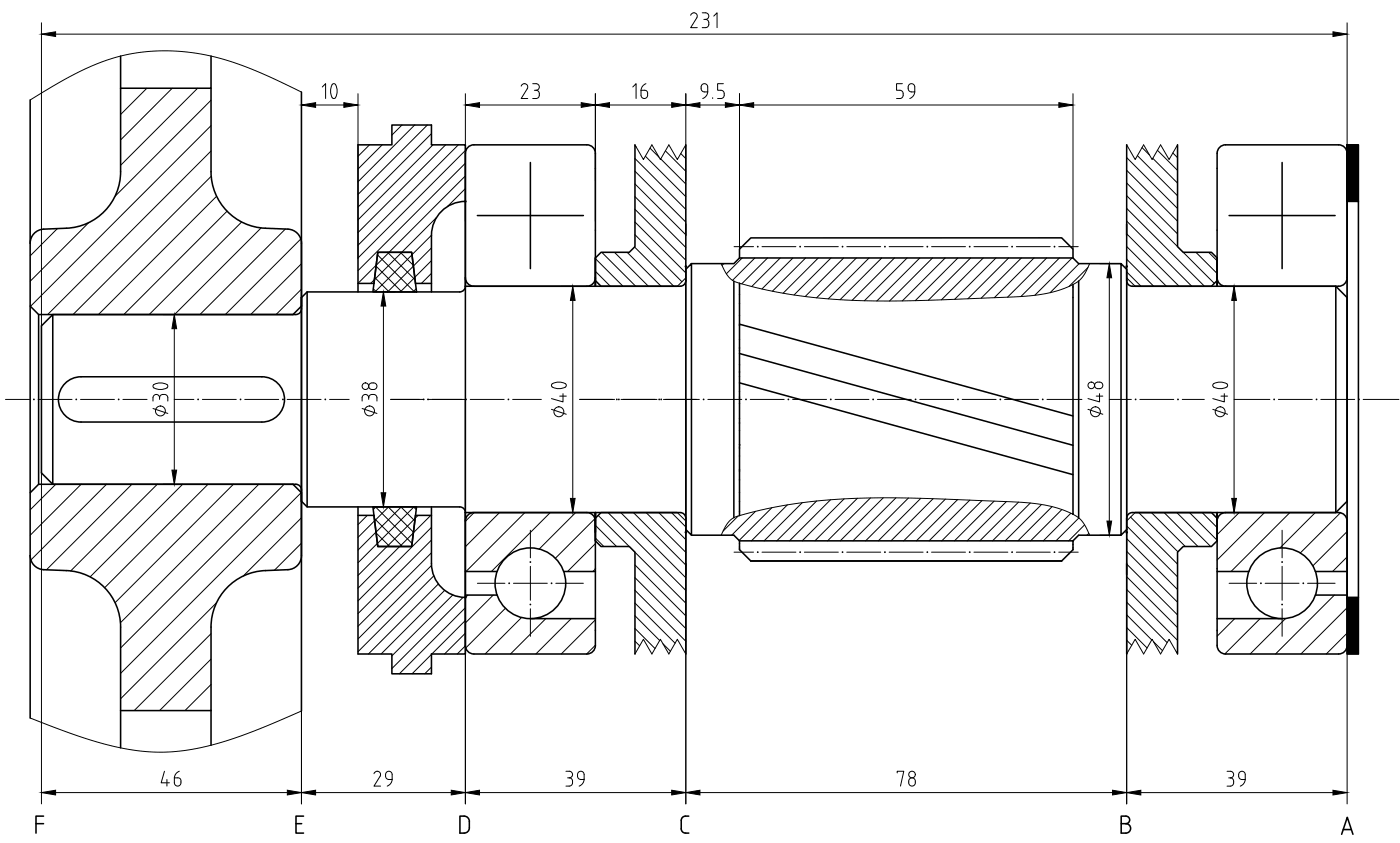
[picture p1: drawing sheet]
<svg xmlns="http://www.w3.org/2000/svg" width="448mm" height="270mm" viewBox="0 0 448 270" stroke-linecap="round" stroke-linejoin="round" font-family="sans-serif">
<defs><g id="words">
<text font-size="14.1" x="129.1" y="58.2" transform="rotate(-90 129.1 58.2)">30</text>
<g font-size="8.8">
<text x="122.8" y="176.7">46</text>
<text x="190.9" y="176.7">29</text>
<text x="252.2" y="176.7">39</text>
<text x="358.1" y="176.7">78</text>
</g>
<text font-size="8.4" x="193.7" y="58.2" transform="rotate(-90 193.7 58.2)">38</text>
</g></defs>
<g fill="none" stroke="#000" stroke-width=".32">
<path d="M13.3 7.3v249.7M13.3 10.9l4.5-.7v1.5zM17.8 10.9h408.8M221 4.9a1.07 1.07 0 0 1 1.5-.7 1.07 1.07 0 0 1 .5 1.5l-2 3.1h2.1M224.7 4.1h1.1a1.11 1.11 0 0 1 1 1.4 1.11 1.11 0 0 1-1.5 .7M225.8 6.2a1.35 1.35 0 0 1 1.1 1.3 1.35 1.35 0 0 1-1.1 1.3h-1.1M228.4 5.2l1.1-1.1v4.7M426.6 10.2l4.5 .7-4.5 .8zM431.1 7.3v249.7M38.9 28.2l-.3 .3M47 28.2l-8.4 8.4M55.1 28.2l-16.5 16.5"/>
<path d="M63.2 28.2l-24.6 24.7M67.5 32l-30.7 30.8M96.5 29.4a131.6 131.6 0 0 0-26.7-10.9 61.7 61.7 0 0 0-48.8 6.8l-11.3 6.7M96.5 30v52.8M96.5 33.6l4.5-.8v1.5zM101 33.6h9M103.1 27.8l1.1-1v4.7M106.5 26.9l.3-.2a2.93 2.93 0 0 1 .8 4l-.2 .5-.6 .3a2.94 2.94 0 0 1-.7-3.9zM110 32.8l4.6 .8-4.6 .7zM114.6 30v52.8M136.8 40l-22.2 22.2M148.9 33.6l4.6-.8v1.5z"/>
<path d="M148.9 30v40.9M153.5 33.6h32.5M166.8 27.5a1.07 1.07 0 0 1 1.4-.7 1.07 1.07 0 0 1 .5 1.6l-1.9 3.1h2.1M170.5 26.8h1a1.06 1.06 0 0 1 1.1 1 1.06 1.06 0 0 1-1.1 1.1M171 28.9h.5M171.5 28.9a1.35 1.35 0 0 1 1.1 1.3 1.35 1.35 0 0 1-1.1 1.3h-1M186 32.8l4.5 .8-4.5 .7zM190.5 30v40.9M190.5 33.6l4.6-.8v1.5zM195.1 33.6h19.9M202.5 27.8l1.1-1v4.7M205.1 28.9h1.1a1.27 1.27 0 0 1 1.1 1.5 1.27 1.27 0 0 1-1.7 .9l-.4-.5z"/>
<path d="M206.7 26.8l-1.1 .8-.5 1.3M215 32.8l4.5 .8-4.5 .7zM219.5 30v27.7M219.5 33.6l4.5-.8v1.5zM224 33.6h8.1M226.5 29.4h-1.1a1.25 1.25 0 0 1-1.1-1.7 1.25 1.25 0 0 1 2-.5l.2 .6a2.97 2.97 0 0 1-1.6 3.7M228.1 31.2v.3M231.5 26.8h-1.9v2.1h1.1a1.35 1.35 0 0 1 1.1 1.3 1.35 1.35 0 0 1-1.1 1.3h-1.1M232.1 32.8l4.6 .8-4.6 .7zM236.7 33.6l4.5-.8v1.5zM236.7 30v49.7M241.2 33.6h97.7"/>
<path d="M288.8 26.8h-1.9v2.1h1.1a1.35 1.35 0 0 1 1.1 1.3 1.35 1.35 0 0 1-1.1 1.3h-1.1M292.7 29.4h-1a1.25 1.25 0 0 1-1.1-1.7 1.25 1.25 0 0 1 1.9-.5l.2 .6a2.97 2.97 0 0 1-1.6 3.7M338.9 32.8l4.5 .8-4.5 .7zM343.4 30v49.7M67.5 48.3l-52.2 52.3M67.5 40.2l-57.8 57.8M67.6 56.3l-44.2 44.3M138.1 42.7l-23.5 23.5M138.6 46.3l-24 24M142.6 46.3l-28 28.1M146.7 46.3l-32.1 32.1M148.9 56.2l-24.4 24.5"/>
<path d="M148.9 48.1l-34.3 34.4M148.9 52.2l-34.3 34.3M203.2 46.3l2.7 4.7 2.7-4.7 2.7 4.7 2.7-4.7 2.8 4.7 2.7-4.7M203.2 46.6l.4 .4M203.2 50.7l16.3 16.2M203.2 54.7l16.3 16.3M203.2 58.8l16.3 16.3M206.5 49.9l13 13M208 47.4l2.9 2.9M211.5 50.8l8 8M212.9 48.2l6.6 6.6M217.9 49.1l1.6 1.6"/>
<path d="M219.4 46.5l.1 .1M360.6 46.3l2.7 4.7 2.7-4.7 2.7 4.7 2.7-4.7 2.7 4.7 2.7-4.7M360.6 58.5l16.2 16.3M360.6 54.4l16.2 16.3M360.6 50.4l16.2 16.3M360.6 46.3h.1M364 49.8l12.8 12.8M365.5 47.2l2.4 2.4M368.9 50.6l7.9 7.9M370.4 48l6.4 6.5M375.3 48.9l1.5 1.5M376.8 46.3v.1"/>
<path d="M431.1 46.3h3.6v18.1zM431.1 46.3l3.6 18.1h-3.6zM18.4 73.1l-8.7 8.7M28.4 71.2l-18.7 18.7M69.3 62.7l-37.8 37.9M72.7 67.5l-33.1 33.1M77.3 71l-29.6 29.6M83.6 72.9l-27.7 27.7M91.3 73.2l-27.3 27.4M96.3 76.4l-24.2 24.2M138.1 79.3l-14.1 14M138.1 75.2l-18.1 18.1"/>
<path d="M139.7 69.5l-21.1 21.1M148.9 64.4h.1M148.9 60.3l-5.7 5.7M203.1 79l12.5 12.5M203.2 62.9l16.3 16.2M203.2 66.9l16.3 16.3M203.2 71l16.3 16.3M203.2 75l15 15.1M234.9 78.9h6.2M243.9 78.9h10.8M257.4 78.9h10.9M271 78.9h10.8"/>
<path d="M284.6 78.9h10.8M298.1 78.9h10.9M311.7 78.9h10.8M325.2 78.9h10.9M338.8 78.9h6.3M360.6 62.6l16.2 16.2M360.6 78.8l12.7 12.7M360.6 74.7l16.7 16.8M360.6 70.7l20.8 20.8M360.6 66.6l24.9 24.9M96.5 92.4l-8.2 8.2M96.5 84.3l-16.3 16.3"/>
<path d="M119.5 92.3l1 1M119.9 88.7l4.6 4.6M120.4 85.1l8.2 8.2M120.8 81.5l11.9 11.8M122.7 93.3l.8 4.6h-1.6zM122.7 93.3h3.6M122.7 97.9v59.6M124 80.7l8.8 8.7M124.5 80.7l-9.9 9.9M128.1 80.7l4.2 4.1M133.2 92.3l-1 1M138.1 87.4l-3.3 3.2"/>
<path d="M138.1 83.3l-10 10M179.7 91.5h3.6M183.3 91.5l.8 4.5h-1.6zM183.3 96v63.4M190.5 82.7l8.9 8.8M190.5 86.7l4.8 4.8M192.6 80.7l10.8 10.8M196.7 80.7l10.8 10.8M200.7 80.7l10.9 10.8M219.5 88.8l-2.7 2.7M219.5 86.1v170.9M230.8 84.3l.4 1a7.5 7.5 0 0 0 5.4 5.2l7.6 2 7.7 1.5a220.6 220.6 0 0 0 45.6 2 502.9 502.9 0 0 0 33.7-1.6 27.5 27.5 0 0 0 14.7-5.2l1.3-1.7 1.5-3.2"/>
<path d="M231.6 84.3l-.5 .6M237.5 82.5l-5.1 5M241.6 82.5l-7.2 7.1M245.6 82.5l-8.2 8.3M249.7 82.5l-9.1 9.1M253.8 82.5l-10 9.9M257.8 82.5l-10.6 10.6M261.9 82.5l-11.3 11.3M265.9 82.5l-11.8 11.8M270 82.5l-12.3 12.3M274.1 82.5l-12.8 12.7M278.1 82.5l-13.1 13.1"/>
<path d="M282.2 82.5l-13.4 13.3M286.2 82.5l-13.5 13.5M290.3 82.5l-13.7 13.7M294.4 82.5l-13.8 13.7M298.4 82.5l-13.7 13.7M302.5 82.5l-13.7 13.7M306.5 82.5l-13.6 13.6M310.6 82.5l-13.5 13.5M314.7 82.5l-13.4 13.4M318.7 82.5l-13.2 13.2M322.8 82.5l-13.1 13M326.9 82.5l-12.9 12.8"/>
<path d="M330.9 82.5l-12.7 12.7M335 82.5l-12.6 12.5M339 82.5l-12.3 12.3M343.1 82.5l-11.9 11.9M345.3 84.3l-9.2 9.3M348.2 85.5l-6.1 6.1M352 84.3h6.6M355 88.8v77.8M355 84.3l.7 4.5h-1.5zM360.6 86.1v170.9M360.6 86.9l4.6 4.6M360.6 82.9l8.6 8.6"/>
<path d="M360.6 88.8l2.7 2.7M378.7 80.7l9.9 9.9M382.7 80.7l6.8 6.7M386.8 80.7l2.7 2.7M391.3 91.5h3.6M394.9 91.5l.8 4.5h-1.5zM394.9 96v63.4M52.2 100.6h3.6M55.8 105.1v45.2M55.8 100.6l.7 4.5h-1.5zM1.7 127.7h7.8M12.2 127.7h10.9"/>
<path d="M25.8 127.7h10.8M39.3 127.7h7.8M49 130.6l4.7 1.6M49.1 123.1a3.8 3.8 0 0 1 4.6 .2v.2a2.93 2.93 0 0 1-3.9 .8l-.7-.4zM51.1 127.2v.5M51.1 127.2a1.35 1.35 0 0 1 1.3-1.1 1.35 1.35 0 0 1 1.3 1.1v1M51.1 127.2a1.06 1.06 0 0 0-1.1-1.1 1.06 1.06 0 0 0-1 1.1v1M55.8 127.7h6.3M64.8 127.7h10.8M78.3 127.7h10.9M91.9 127.7h10.9M96.5 127.7v129.3"/>
<path d="M105.5 127.7h6.2M115.9 130.6l4.7 1.6M118 127.2v.5M118 127.2a1.06 1.06 0 0 0-1.1-1.1 1.06 1.06 0 0 0-1 1.1v1M118 127.2a1.35 1.35 0 0 1 1.3-1.1 1.35 1.35 0 0 1 1.3 1.1v1M118.4 122.6a1.23 1.23 0 0 1 1.8 0 1.23 1.23 0 0 1 0 1.7 1.23 1.23 0 0 1-1.7 .1 1.23 1.23 0 0 1-.1-1.8zM125 127.7h10.6M136.9 127.7h12v129.3M150.5 127.7h10.8M164.1 127.7h9.2M176.5 130.9l4.7 1.5M176.7 122.7a3.9 3.9 0 0 1 4.5 .3v.2a2.94 2.94 0 0 1-3.9 .8l-.8-.6z"/>
<path d="M179.1 126.6h2.1M180.2 125.9v2.6l-3.7-1.1M185.5 127.7h11.2M198.7 127.7h11.5M212.3 127.7h11.5M226.5 127.7h10.9M240.1 127.7h10.8M253.7 127.7h10.8M267.2 127.7h10.9M280.8 127.7h10.8M294.4 127.7h10.8M307.9 127.7h10.9"/>
<path d="M321.5 127.7h10.8M335 127.7h11.2M348.2 130.9l4.7 1.5M350.5 122.6a1.28 1.28 0 0 1 1.7-.4 1.28 1.28 0 0 1 .5 1.6 1.28 1.28 0 0 1-1.7 .4 1.28 1.28 0 0 1-.5-1.6zM350.8 126.6h2.1M351.9 125.9v2.6l-3.7-1.1M355 127.7h7.1M364.8 127.7h10.8M378.3 127.7h7.1M388.1 130.9l4.8 1.5M388.4 122.7a3.9 3.9 0 0 1 4.4 .3l.1 .2a2.94 2.94 0 0 1-3.9 .8l-.9-.6zM390.7 126.6h2.2"/>
<path d="M391.8 125.9v2.6l-3.7-1.1M394.9 127.7h11.5M409.1 127.7h10.9M422.7 127.7h10.8M436.2 127.7h11.5M17.8 154.8l-8.1 8.2M26 154.8l-16.3 16.3M34.1 154.8l-24.2 24.2M42.2 154.8l-27.3 27.4M50.3 154.8l-27.7 27.7M52.2 154.8h3.6M55 150.3h1.5l-.7 4.5z"/>
<path d="M58.4 154.8l-29.6 29.6M66.6 154.8l-33.1 33.1M74.7 154.8l-37.9 37.9M82.8 154.8l-44.3 44.3M90.9 154.8l-52.3 52.4M96.5 157.4l-57.9 57.9M121.9 157.5h1.6l-.8 4.6zM182.5 159.4h1.6l-.8 4.5zM265.8 159.8l-13.1 13.1M270.1 159.5l-13.4 13.4M274.4 159.3l-13.6 13.6M278.6 159.2l-13.8 13.7"/>
<path d="M282.7 159.2l-13.8 13.7M286.7 159.2l-13.7 13.7M290.7 159.2l-13.7 13.7M294.7 159.3l-13.6 13.6M298.6 159.4l-13.5 13.5M302.5 159.6l-13.3 13.3M306.4 159.7l-13.1 13.2M310.3 159.9l-13 13M394.2 159.4h1.5l-.8 4.5zM96.5 165.5l-18.7 18.7M96.5 173.7l-8.7 8.6M117.5 164.8l-2.9 3"/>
<path d="M119.1 162.1h3.6M119.8 165.7l9 9M120.2 162.1l11.7 11.7M120.3 162.1l-.9 .8M124.2 162.1l8.1 8M124.4 162.1l-9.8 9.7M127.9 174.7l-13.3 13.4M128.3 162.1l4.5 4.4M128.4 162.1l-13.8 13.8M132.4 162.1l.8 .8M132.5 162.1l-17.9 17.8M133.8 164.8l-19.2 19.2"/>
<path d="M137.8 164.8l-5.5 5.5M138.1 168.6l-23.5 23.5M138.1 172.7l-23.5 23.5M138.1 176.7l-23.5 23.5M151.7 163.9l-2.8 2.8M159.9 163.9l-11 10.9M168 163.9l-18.9 18.8M169.7 169.5v8.8M176.1 163.9l-18.8 18.8M179.7 163.9h3.6M184.2 163.9l-11.6 11.6M190.4 165.8l-12.7 12.7"/>
<path d="M190.5 173.8l-8.9 8.9M191.4 164.8l10 9.9M194.6 163.9l24.9 24.9M198.6 163.9l20.9 20.8M202.7 163.9l16.8 16.8M203.2 176.6l16.3 16.2M206.8 163.9l12.7 12.7M210.8 163.9l8.7 8.6M214.9 163.9l4.6 4.6M216.8 163.9l2.7 2.7M230.8 171.1l.4-1a7.5 7.5 0 0 1 5.4-5.2l7.6-2 7.7-1.5a220.6 220.6 0 0 1 45.6-2l23.8 .9a60.1 60.1 0 0 1 17.5 2.3 14.1 14.1 0 0 1 7.7 4.3l2.2 4.2M234.9 176.5h6.2"/>
<path d="M236.2 165l-4.8 4.8M241.8 163.5l-7.6 7.6M243.9 176.5h10.8M247 162.3l-10.5 10.5M252 161.4l-11.5 11.5M256.7 160.7l-12.2 12.2M257.4 176.5h10.9M261.3 160.2l-12.7 12.7M271 176.5h10.8M284.6 176.5h10.8M298.1 176.5h10.9M311.7 176.5h10.8"/>
<path d="M314.2 160.1l-12.8 12.8M318.1 160.2l-12.7 12.7M322.1 160.4l-12.6 12.5M325.2 176.5h10.9M325.9 160.5l-12.3 12.4M329.7 160.8l-12.1 12.1M333.3 161.3l-11.6 11.6M336.7 162l-10.9 10.9M338.8 176.5h6.3M339.8 162.9l-10 10M342.7 164.1l-8.8 8.8M345.3 165.6l-7.4 7.3"/>
<path d="M347.1 167.8l-5.1 5.1M348.4 170.5l-.5 .6M352 171.1h6.6M354.2 166.6h1.5l-.7 4.5zM360.6 176.3l16.2 16.2M360.6 172.2l16.2 16.3M360.6 168.1l16.2 16.3M361.8 165.3l15 15.1M363.3 163.9l-2.7 2.7M364.4 163.9l12.6 12.5M368.5 163.9l10.8 10.8M372.5 163.9l10.9 10.8"/>
<path d="M376.6 163.9l10.8 10.8M380.7 163.9l8.8 8.8M384.7 163.9l4.8 4.8M391.3 163.9h3.6M396.6 163.9l-7.1 7M404.7 163.9l-15.2 15.2M410.3 169.5v8.8M412.8 163.9l-18.8 18.8M420.9 163.9l-11.3 11.3M429 163.9l-12.9 12.9M431.1 169.9l-11 11M431.1 178.1l-4.6 4.6"/>
<path d="M69.3 192.7l-30.7 30.7M138.1 180.8l-23.5 23.5M138.8 184.1l-24.2 24.3M140.3 186.7l-22.4 22.4M142.3 188.7l-20.3 20.4M144.9 190.2l-19.5 19.5M148.2 191l-22.8 22.8M148.9 198.4l-10.7 10.7M148.9 194.3l-21.1 21.1M149.7 190.3l-.8 .7M152.8 186.5h8.8M157.8 190.3l-8.9 8.9"/>
<path d="M161.7 194.5l-12.7 12.7M164.3 186.5h10.9M166.9 197.4l-11.7 11.7M169.7 181.1v10.8M169.7 194.6v8.8M174.7 197.8l-11.3 11.3M177.9 186.5h8.8M182.8 197.8l-11.3 11.3M190.5 198.2l-10.9 10.9M190.5 181.9l-.8 .8M203.2 180.6l16.3 16.3M203.2 184.7l16.3 16.3"/>
<path d="M203.2 188.7l16.3 16.3M203.2 192.8l12.8 12.8M203.2 196.9l7.9 7.9M360.6 196.6l8 8M360.6 188.5l16.2 16.2M360.6 184.4l16.2 16.3M360.6 180.3l16.2 16.3M360.6 192.5l12.9 13M393.3 186.5h8.9M395.1 197.8l-5.6 5.6M403.3 197.8l-11.3 11.3M404.9 186.5h10.8"/>
<path d="M410.3 181.1v10.8M410.3 194.6v8.8M411.4 197.7l-11.3 11.4M418.4 186.5h8.9M427 190.3l-18.8 18.8M431.1 191h3.6v18.1zM431.1 191l3.6 18.1h-3.6zM431.1 194.3l-14.8 14.8M67.5 218.8l-8.3 8.4M67.5 202.6l-24.6 24.6M67.5 210.7l-16.4 16.5M138.1 209.2l-6.2 6.2"/>
<path d="M138.1 213.3l-2.2 2.1M148.9 206.5l-2.6 2.6M148.9 202.4l-6.6 6.7M190.5 206.3l-2.8 2.8M203.2 209.1l2.7-4.7 2.7 4.7 2.7-4.7 2.7 4.7 2.8-4.7 2.7 4.7M203.2 200.9l6.4 6.5M203.2 205l1.5 1.5M203.2 209v.1M212.2 205.8l2.4 2.4M219.4 209.1h.1M360.6 209.1l2.7-4.7 2.7 4.7 2.7-4.7 2.7 4.7 2.7-4.7 2.7 4.7M360.6 200.6l6.5 6.6"/>
<path d="M360.6 204.7l1.6 1.6M360.6 208.8l.1 .1M369.1 205.1l2.9 2.9M376.4 208.4l.4 .4M431.1 202.4l-6.7 6.7M67.5 227l-.2 .2M96.5 227.3a164 164 0 0 1-31.7 11.6l-2.1 .4a63.7 63.7 0 0 1-32.6-2.3l-8.2-2.8-12.2-4.6M13.3 253.4l4.5-.8v1.6zM17.8 253.4h74.2M52.6 246.6l-1 3.7h2.6M53.4 249.2v2.1M56.9 248.7a1.27 1.27 0 0 1 1 1.6 1.27 1.27 0 0 1-1.7 .8l-.3-.5-.1-1.9h1.1"/>
<path d="M57.4 246.6l-1.1 .8-.5 1.3M92 252.6l4.5 .8-4.5 .8zM96.5 253.4l4.5-.8v1.6zM101 253.4h43.4M119.7 247.4a1.07 1.07 0 0 1 1.4-.7 1.07 1.07 0 0 1 .5 1.5l-1.9 3.1h2.1M124.4 249.2h1.1M124.4 249.2a1.25 1.25 0 0 1-1.1-1.7 1.25 1.25 0 0 1 2-.5l.2 .6a2.96 2.96 0 0 1-1.6 3.7M144.4 252.6l4.5 .8-4.5 .8zM148.9 253.4l4.6-.8v1.6zM153.5 253.4h61.5M181.1 246.6h1.1a1.06 1.06 0 0 1 1 1 1.06 1.06 0 0 1-1 1.1 1.35 1.35 0 0 1 1.1 1.3 1.35 1.35 0 0 1-1.1 1.3h-1.1M181.6 248.7h.6"/>
<path d="M186.9 249.2h-1a1.25 1.25 0 0 1-1.1-1.7 1.25 1.25 0 0 1 1.9-.5l.2 .6a2.97 2.97 0 0 1-1.6 3.7M215 252.6l4.5 .8-4.5 .8zM219.5 253.4l4.5-.8v1.6zM224 253.4h132M287.1 247.1v-.5h2.1l-1 4.7M291 249.1a1.24 1.24 0 0 1 2 .7 1.24 1.24 0 0 1-1.5 1.5l-.6-.7zM356 252.6l4.6 .8-4.6 .8zM360.6 253.4l4.5-.7v1.5zM365.1 253.4h61.5M392.7 246.6h1a1.06 1.06 0 0 1 1.1 1 1.06 1.06 0 0 1-1.1 1.1M393.2 248.7h.5M393.7 248.7a1.35 1.35 0 0 1 1.1 1.3 1.35 1.35 0 0 1-1.1 1.3h-1"/>
<path d="M398.5 249.2h-1a1.25 1.25 0 0 1-1.2-1.7 1.25 1.25 0 0 1 2-.5l.2 .6a2.97 2.97 0 0 1-1.6 3.7M426.6 252.7l4.5 .7-4.5 .8z"/>
<circle cx="148.9" cy="64.4" r=".24"/>
<circle cx="242.5" cy="78.9" r=".12"/>
<circle cx="256.1" cy="78.9" r=".12"/>
<circle cx="269.6" cy="78.9" r=".12"/>
<circle cx="283.2" cy="78.9" r=".12"/>
<circle cx="296.8" cy="78.9" r=".12"/>
<circle cx="310.3" cy="78.9" r=".12"/>
<circle cx="323.9" cy="78.9" r=".12"/>
<circle cx="337.5" cy="78.9" r=".12"/>
<circle cx="219.5" cy="85.2" r=".24"/>
<circle cx="360.6" cy="85.2" r=".24"/>
<circle cx="10.8" cy="127.7" r=".12"/>
<circle cx="24.4" cy="127.7" r=".12"/>
<circle cx="38" cy="127.7" r=".12"/>
<circle cx="51.3" cy="131.4" r="1.59"/>
<circle cx="63.4" cy="127.7" r=".12"/>
<circle cx="77" cy="127.7" r=".12"/>
<circle cx="90.5" cy="127.7" r=".12"/>
<circle cx="104.1" cy="127.7" r=".12"/>
<circle cx="116.9" cy="123.5" r="1.06"/>
<circle cx="118.3" cy="131.4" r="1.58"/>
<circle cx="135.6" cy="127.7" r=".12"/>
<circle cx="137" cy="127.7" r=".12"/>
<circle cx="149.1" cy="127.7" r=".12"/>
<circle cx="162.7" cy="127.7" r=".12"/>
<circle cx="178.9" cy="131.7" r="1.58"/>
<circle cx="197.4" cy="127.7" r=".12"/>
<circle cx="198" cy="127.7" r=".12"/>
<circle cx="211" cy="127.7" r=".12"/>
<circle cx="211.6" cy="127.7" r=".12"/>
<circle cx="225.2" cy="127.7" r=".12"/>
<circle cx="238.7" cy="127.7" r=".12"/>
<circle cx="252.3" cy="127.7" r=".12"/>
<circle cx="265.9" cy="127.7" r=".12"/>
<circle cx="279.4" cy="127.7" r=".12"/>
<circle cx="293" cy="127.7" r=".12"/>
<circle cx="306.6" cy="127.7" r=".12"/>
<circle cx="320.1" cy="127.7" r=".12"/>
<circle cx="333.7" cy="127.7" r=".12"/>
<circle cx="349.2" cy="123.2" r="1.06"/>
<circle cx="350.6" cy="131.7" r="1.59"/>
<circle cx="363.4" cy="127.7" r=".12"/>
<circle cx="377" cy="127.7" r=".12"/>
<circle cx="390.5" cy="131.7" r="1.59"/>
<circle cx="407.7" cy="127.7" r=".12"/>
<circle cx="421.3" cy="127.7" r=".12"/>
<circle cx="434.9" cy="127.7" r=".12"/>
<circle cx="169.7" cy="179.7" r=".12"/>
<circle cx="219.5" cy="170.2" r=".24"/>
<circle cx="242.5" cy="176.5" r=".12"/>
<circle cx="269.6" cy="176.5" r=".12"/>
<circle cx="283.2" cy="176.5" r=".12"/>
<circle cx="296.8" cy="176.5" r=".12"/>
<circle cx="310.3" cy="176.5" r=".12"/>
<circle cx="323.9" cy="176.5" r=".12"/>
<circle cx="337.5" cy="176.5" r=".12"/>
<circle cx="410.3" cy="179.7" r=".12"/>
<circle cx="148.9" cy="191" r=".24"/>
<circle cx="162.9" cy="186.5" r=".12"/>
<circle cx="169.7" cy="193.3" r=".12"/>
<circle cx="176.5" cy="186.5" r=".12"/>
<circle cx="403.5" cy="186.5" r=".12"/>
<circle cx="410.3" cy="193.3" r=".12"/>
<circle cx="417.1" cy="186.5" r=".12"/>
<circle cx="291.9" cy="247.6" r="1.06"/>
</g>
<g fill="none" stroke="#000" stroke-width=".5">
<path d="M38.6 17.9v37a18.1 18.1 0 0 1-17.4 18.1l-7.2 .3a4.5 4.5 0 0 0-4.3 4.5M67.5 17.9v10.3h-28.9M9.7 32v45.8M67.5 28.2v26.7a18.1 18.1 0 0 0 17.4 18.1l7.2 .3a4.5 4.5 0 0 1 4.4 4.5M96.5 29.4v197.9M169.7 52v33.9M187.8 46.3h-36.2a2.72 2.72 0 0 0-2.7 2.7v39.8a2.72 2.72 0 0 0 2.7 2.7M190.5 53.8v37.7M203.2 46.3v32.6l-1.8 1.8h-9.1l-1.8 1.8M219.5 46.3v43.4l-.3 .9-1.1 .9h-69.2l-.5 1.3-1.3 .5h-48.8v68.8h48.8l.9 .2a1.81 1.81 0 0 1 .9 1.6h68.8l.9 .2 .6 .7 .3 .9v43.4M360.6 46.3v43.4l.2 .9 .7 .7 .9 .2h65.1v72.4h-65.1l-.9 .2-.7 .7-.2 .9v43.4M376.8 46.3v32.6l1.8 1.8h9.1l1.8 1.8"/>
<path d="M389.5 49v42.5M389.5 49a2.7 2.7 0 0 1 2.7-2.7h36.2a2.71 2.71 0 0 1 2.7 2.7v39.8a2.71 2.71 0 0 1-2.7 2.7h-36.2a2.72 2.72 0 0 1-2.7-2.7M410.3 52v33.9M431.1 46.3h3.6v162.8h-3.6v-162.8v18.1h3.6M9.7 77.8v99.8M138.1 75.2v18.1M148.9 64.4v-18.1h-10.8v-6.3h-12.7v6.3h-10.8v47M148.9 64.4v126.6M148.9 64.4a10.9 10.9 0 0 0-10.8 10.8M152.8 68.9h33.9M393.3 68.9h34M9.7 97.9l2.7 2.7v54.2l-2.7 2.7"/>
<path d="M96.5 98.8l-.6 1.2-1.2 .6h-82.3M96.5 97.9l-2.7 2.7M98.3 93.3l-1.8 1.8M114.6 90.6h5.1l1.2-9.9h10.8l1.3 9.9h5.1M120.9 80.7h10.8l1.6 12.6h-14zM190.5 88.8a2.71 2.71 0 0 1-2.7 2.7M190.5 89.7l1.8 1.8h24.5M219.5 86.1l1.8-1.8v86.8l-1.8-1.8zM221.3 84.3h13.6l1.8-1.8v-2.8l3.6-3.6 99.5-.1 3.6 3.7v2.8l1.8 1.8h13.6M234.9 89.9v75.6M236.7 90.5v51.7M236.7 82.5h106.7"/>
<path d="M343.4 91v73.5M345.2 89.9v75.6M358.8 84.3l1.8 1.8v83.2l-1.8 1.8zM389.5 89.7l-1.8 1.8h-24.4M427.5 91.5l3.6 3.6v65.2l-3.6 3.6M13.3 104.2l3.6-3.6v54.2l-3.6-3.6zM236.7 113l106.7 29.4M236.7 103.6l106.7 29.4M21.2 122.2a7.2 7.2 0 0 1 4.7-1.7h57.9a7.2 7.2 0 0 1 7.3 7.2 7.2 7.2 0 0 1-7.3 7.2h-57.9a7.2 7.2 0 0 1-6.7-4.7 7.2 7.2 0 0 1 2-8zM236.7 122.4l106.7 29.4M12.4 154.8h82.3l1.2 .6 .6 1.2M93.8 154.8l2.7 2.7"/>
<path d="M236.8 142.2l-.1 22.7M9.7 177.6a4.5 4.5 0 0 0 4.3 4.5 34.8 34.8 0 0 1 12.1 1.2 18.1 18.1 0 0 1 12.5 17.2v38.6M9.7 177.6v52M96.5 160.3l1.8 1.8M96.5 177.6a4.5 4.5 0 0 1-4.4 4.5 34.8 34.8 0 0 0-12.1 1.2 18.1 18.1 0 0 0-12.5 17.2v37.8M114.6 162.1v47h10.8v6.3h12.7v-6.3h10.8v-18.1M114.6 164.8h5.1l1.2 9.9h10.8l1.3-9.9h5.1M119.3 162.1h14l-1.6 12.6h-10.8zM138.1 162.1v18.1a10.9 10.9 0 0 0 10.8 10.8M151.6 163.9a2.72 2.72 0 0 0-2.7 2.7v39.8a2.72 2.72 0 0 0 2.7 2.7h36.2a2.71 2.71 0 0 0 2.7-2.7v-42.5M187.8 163.9a2.71 2.71 0 0 1 2.7 2.7M190.5 170.2v-6.3v9l1.8 1.8h9.1l1.8 1.8v32.6"/>
<path d="M216.8 163.9h-24.5l-1.8 1.8M221.3 171.1h13.6l1.8 1.8M236.7 172.9v2.8l3.6 3.7h99.5l3.6-3.6v-2.9M236.7 172.9h106.7M358.8 171.1h-13.6l-1.8 1.8M363.3 163.9h24.4l1.8 1.8M389.5 172.9l-1.8 1.8h-9.1l-1.8 1.8v32.6M389.5 163.9v42.5M389.5 166.6a2.71 2.71 0 0 1 2.7-2.7h36.2a2.71 2.71 0 0 1 2.7 2.7v39.8a2.71 2.71 0 0 1-2.7 2.7h-36.2a2.71 2.71 0 0 1-2.7-2.7M148.9 182.7h10.2M148.9 190.3h10.2M169.7 197.8h20.8"/>
<path d="M180.4 182.7h10.1M389.5 197.8h20.8M389.5 182.7h10.1M421 182.7h10.1M421 190.3h10.1M431.1 191h3.6M38.6 227.2h28.9M11.5 263.3h2.4M13.9 260.9h-2.4v5.5M94.7 263.3h1.8M97.1 260.9h-2.4v5.5h2.4M150.2 264.7l-.5 1.2a2.73 2.73 0 0 1-2.5 .5v-5.5a2.49 2.49 0 0 1 2.8 .9l.2 .8v2.1"/>
<path d="M220.4 260.9a1.87 1.87 0 0 0-2.3 1l-.1 3.1a1.36 1.36 0 0 0 1.4 1.4h1M358.8 260.9h1.5a1.2 1.2 0 0 1 1.2 1.2 1.2 1.2 0 0 1-1.2 1.2 1.51 1.51 0 0 1 1.5 1.5 1.51 1.51 0 0 1-1.5 1.6h-1.5zM358.8 263.3h1.5M429.4 266.7l1.8-5.4 1.8 5.4M429.9 265.2h2.5"/>
<circle cx="169.7" cy="186.5" r="11.3"/>
<circle cx="410.3" cy="186.5" r="11.3"/>
</g>
<g fill="#000">
<path d="M13.3 10.9l4.5-.7v1.5zM426.6 10.2l4.5 .7-4.5 .8zM96.5 33.6l4.5-.8v1.5zM110 32.8l4.6 .8-4.6 .7zM148.9 33.6l4.6-.8v1.5zM186 32.8l4.5 .8-4.5 .7zM190.5 33.6l4.6-.8v1.5zM215 32.8l4.5 .8-4.5 .7zM219.5 33.6l4.5-.8v1.5zM232.1 32.8l4.6 .8-4.6 .7zM236.7 33.6l4.5-.8v1.5zM338.9 32.8l4.5 .8-4.5 .7z"/>
<path d="M122.7 93.3l.8 4.6h-1.6zM183.3 91.5l.8 4.5h-1.6zM355 84.3l.7 4.5h-1.5zM394.9 91.5l.8 4.5h-1.5zM55.8 100.6l.7 4.5h-1.5zM55 150.3h1.5l-.7 4.5zM121.9 157.5h1.6l-.8 4.6zM182.5 159.4h1.6l-.8 4.5zM394.2 159.4h1.5l-.8 4.5zM354.2 166.6h1.5l-.7 4.5zM13.3 253.4l4.5-.8v1.6zM92 252.6l4.5 .8-4.5 .8z"/>
<path d="M96.5 253.4l4.5-.8v1.6zM144.4 252.6l4.5 .8-4.5 .8zM148.9 253.4l4.6-.8v1.6zM215 252.6l4.5 .8-4.5 .8zM219.5 253.4l4.5-.8v1.6zM356 252.6l4.6 .8-4.6 .8zM360.6 253.4l4.5-.7v1.5zM426.6 252.7l4.5 .7-4.5 .8z"/>
<path d="M431.1 46.3l3.6 18.1v-18.1zM431.1 46.3l3.6 18.1h-3.6z"/>
<path d="M431.1 191l3.6 18.1v-18.1zM431.1 191l3.6 18.1h-3.6z"/>
<circle cx="148.9" cy="64.4" r=".24"/>
<circle cx="242.5" cy="78.9" r=".12"/>
<circle cx="256.1" cy="78.9" r=".12"/>
<circle cx="269.6" cy="78.9" r=".12"/>
<circle cx="283.2" cy="78.9" r=".12"/>
<circle cx="296.8" cy="78.9" r=".12"/>
<circle cx="310.3" cy="78.9" r=".12"/>
<circle cx="323.9" cy="78.9" r=".12"/>
<circle cx="337.5" cy="78.9" r=".12"/>
<circle cx="219.5" cy="85.2" r=".24"/>
<circle cx="360.6" cy="85.2" r=".24"/>
<circle cx="10.8" cy="127.7" r=".12"/>
<circle cx="24.4" cy="127.7" r=".12"/>
<circle cx="38" cy="127.7" r=".12"/>
<circle cx="63.4" cy="127.7" r=".12"/>
<circle cx="77" cy="127.7" r=".12"/>
<circle cx="90.5" cy="127.7" r=".12"/>
<circle cx="104.1" cy="127.7" r=".12"/>
<circle cx="135.6" cy="127.7" r=".12"/>
<circle cx="137" cy="127.7" r=".12"/>
<circle cx="149.1" cy="127.7" r=".12"/>
<circle cx="162.7" cy="127.7" r=".12"/>
<circle cx="197.4" cy="127.7" r=".12"/>
<circle cx="198" cy="127.7" r=".12"/>
<circle cx="211" cy="127.7" r=".12"/>
<circle cx="211.6" cy="127.7" r=".12"/>
<circle cx="225.2" cy="127.7" r=".12"/>
<circle cx="238.7" cy="127.7" r=".12"/>
<circle cx="252.3" cy="127.7" r=".12"/>
<circle cx="265.9" cy="127.7" r=".12"/>
<circle cx="279.4" cy="127.7" r=".12"/>
<circle cx="293" cy="127.7" r=".12"/>
<circle cx="306.6" cy="127.7" r=".12"/>
<circle cx="320.1" cy="127.7" r=".12"/>
<circle cx="333.7" cy="127.7" r=".12"/>
<circle cx="363.4" cy="127.7" r=".12"/>
<circle cx="377" cy="127.7" r=".12"/>
<circle cx="407.7" cy="127.7" r=".12"/>
<circle cx="421.3" cy="127.7" r=".12"/>
<circle cx="434.9" cy="127.7" r=".12"/>
<circle cx="169.7" cy="179.7" r=".12"/>
<circle cx="219.5" cy="170.2" r=".24"/>
<circle cx="242.5" cy="176.5" r=".12"/>
<circle cx="269.6" cy="176.5" r=".12"/>
<circle cx="283.2" cy="176.5" r=".12"/>
<circle cx="296.8" cy="176.5" r=".12"/>
<circle cx="310.3" cy="176.5" r=".12"/>
<circle cx="323.9" cy="176.5" r=".12"/>
<circle cx="337.5" cy="176.5" r=".12"/>
<circle cx="410.3" cy="179.7" r=".12"/>
<circle cx="148.9" cy="191" r=".24"/>
<circle cx="162.9" cy="186.5" r=".12"/>
<circle cx="169.7" cy="193.3" r=".12"/>
<circle cx="176.5" cy="186.5" r=".12"/>
<circle cx="403.5" cy="186.5" r=".12"/>
<circle cx="410.3" cy="193.3" r=".12"/>
<circle cx="417.1" cy="186.5" r=".12"/>
</g>
<use href="#words"/>
</svg>
